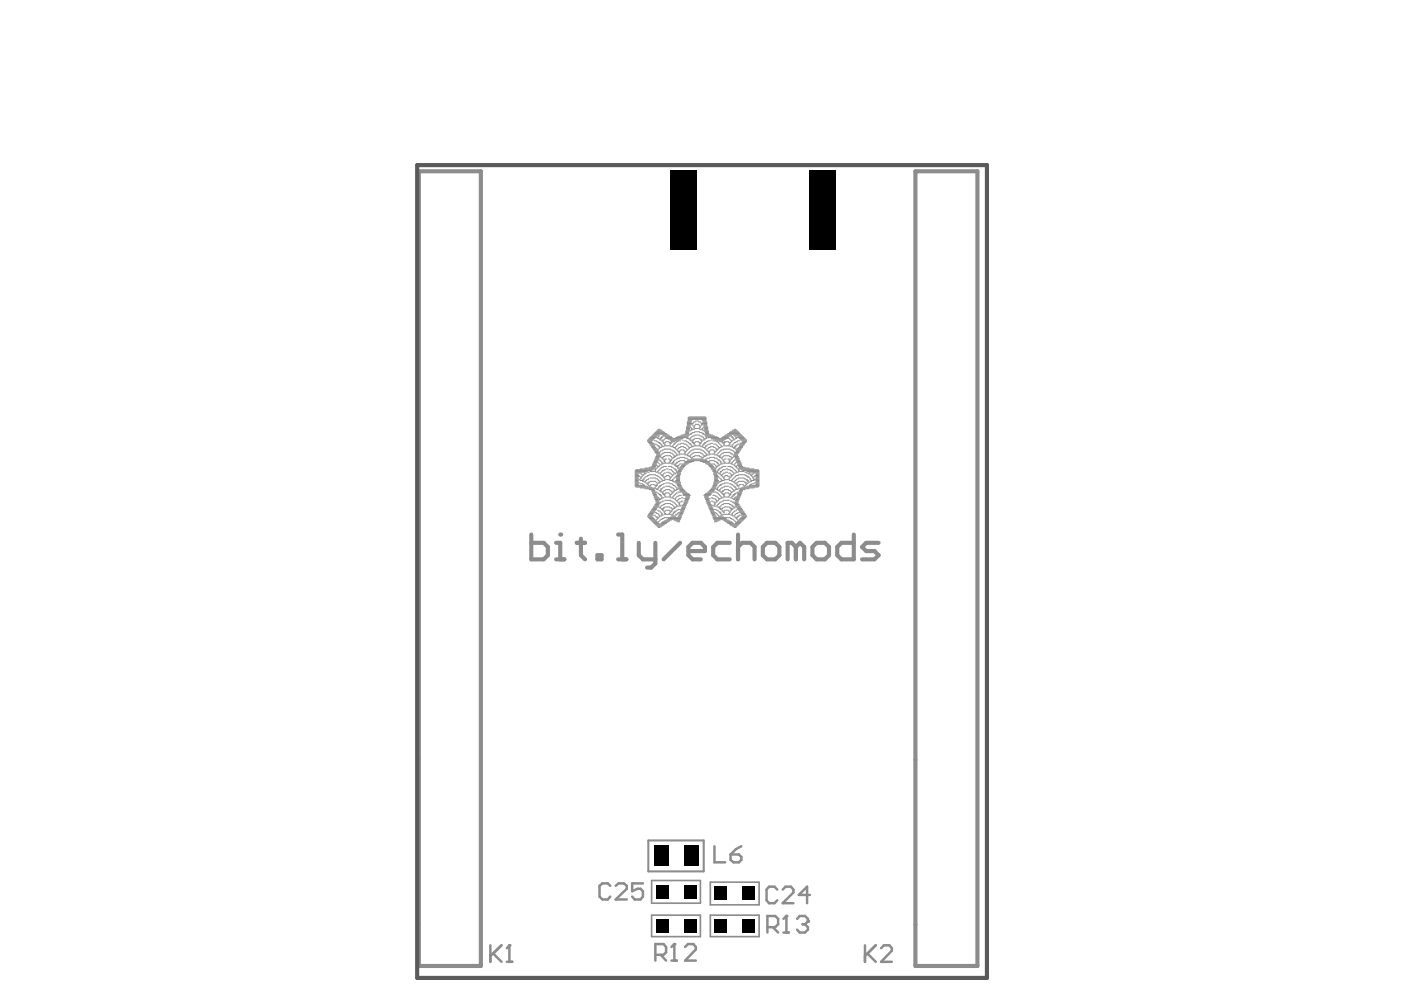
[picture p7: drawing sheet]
<svg xmlns="http://www.w3.org/2000/svg" width="297mm" height="210mm" viewBox="0 0 297 210" stroke-linecap="round" stroke-linejoin="round" font-family="sans-serif">
<g fill="none" stroke="#8c8c8c" stroke-width=".21">
<path d="M134.6 99.9h2.7M134.6 99.8h3.6M134.8 99.6h3.7M135.7 99.4h3M136.8 99.2h2.2M137.3 93.3h1.2M137.3 93.5h1M137.3 93.6h.9M137.5 93.8h.8M137.5 93.1h1.2M137.6 99.1h1.3M137.6 94h1.1"/>
<path d="M137.6 92.9h1.3M137.8 99.9h1.2M137.8 94.2h.7M137.8 94.3h.9M137.8 92.8h1.4M138 94.5h.9M138 92.6h1.2M138.2 98.9h.8M138.2 94.7h.7M138.2 94.9h.8M138.2 92.4h1.2M138.3 98.4h.9"/>
<path d="M138.3 98.5h.9M138.3 98.7h1.1M138.3 95h.9M138.3 92.2h1.3M138.5 98h1.1M138.5 98.2h.7M138.5 95.2h.9M138.5 95.4h1.1M138.5 92.1h1.2M138.7 97.7h.9M138.7 97.8h.7M138.7 94.2h.5"/>
<path d="M138.7 95.6h.9M138.7 91.9h2.6M138.7 93.5h.5M138.9 95.9h1M138.9 97.1h.8M138.9 97.3h.8M138.9 97.5h.7M138.9 99.4h.3M138.9 99.6h.1M138.9 99.8h.1M138.9 95.7h.7M138.9 91.7h2.1"/>
<path d="M139 96.1h.9M139 96.8h1.1M139 97h.7M139 91.5h1.8M139.2 96.3h.7M139.2 96.4h.7M139.2 96.6h.9M139.2 99.2h.2M139.2 94.3h.2M139.2 91.4h1.2M139.2 93.6h.4M139.4 99.9h.2"/>
<path d="M139.4 98.9h.3M139.4 99.1h.2M139.4 94.5h.3M139.4 91.2h.9M139.4 92.8h.2M139.4 92.9h.3M139.6 98.2h.1M139.6 99.8h.1M139.6 93.8h.3M139.6 94.7h.3M139.6 95.2h.1M139.6 91h.3"/>
<path d="M139.6 92.4h.1M139.6 92.6h.1M139.7 97.5h.2M139.7 98.4h.2M139.7 98.7h.2M139.7 99.6h.2M139.7 94h.4M139.7 94.9h.6M139.7 95h.2M139.7 92.2h.2M139.7 93.1h.4M139.9 97.7h.2"/>
<path d="M139.9 98.5h.4M139.9 99.4h.2M139.9 95.7h.2M139.9 92.1h1.6M139.9 92.9h.4M139.9 93.3h.4M140.1 96.4h.2M140.1 97h.2M140.1 97.8h.2M140.1 99.2h.2M140.1 94.2h.2M140.1 94.3h.3"/>
<path d="M140.1 95.6h.3M140.1 92.8h.3M140.3 99.9h.1M140.3 96.3h.1M140.3 97.1h.3M140.3 98h.1M140.3 98.2h2.1M140.3 98.4h.3M140.3 99.1h.3M140.3 94.5h.1M140.3 94.7h.5M140.3 92.6h.3"/>
<path d="M140.3 93.5h.3M140.4 96.1h.4M140.4 97h.2M140.4 97.3h.2M140.4 99.8h.4M140.4 95.4h.4M140.4 92.2h1.4M140.4 93.3h.4M140.4 93.6h.2M140.6 96.8h.4M140.6 97.5h.5M140.6 98.9h.7"/>
<path d="M140.6 93.8h.2M140.6 94h.4M140.6 92.4h1.4M140.8 95.9h1.4M140.8 97.7h.2M140.8 97.8h.2M140.8 99.6h.3M140.8 94.2h.2M140.8 94.5h1.4M140.8 95.2h1.4M140.8 93.1h.2M141 96.6h1.2"/>
<path d="M141 97.3h.3M141 98h.1M141 93.8h.1M141 94.3h.1M141 92.6h1.4M141 92.9h3.8M141.1 92.8h1.4M141.1 93.6h.7M141.3 99.4h.4M141.7 97.3h.3M141.7 98.9h.7M141.7 93.1h2.8"/>
<path d="M141.8 98h.2M141.8 99.6h.6M141.8 93.8h.4M142 97.5h.4M142 97.7h.4M142 97.8h.2M142 94h.4M142 94.2h.2M142 93.3h1.9M142.2 96.1h.3M142.2 96.8h.2M142.2 94.7h.5"/>
<path d="M142.2 95.4h.3M142.2 93.5h1.4M142.4 97h.1M142.4 97.3h.1M142.4 98.4h.5M142.4 99.1h.3M142.4 99.8h.1M142.4 93.8h.1M142.4 93.6h.7M142.5 99.9h.2M142.5 96.3h.2M142.5 97.1h.2"/>
<path d="M142.5 98h.4M142.5 98.2h.2M142.5 94.5h.2M142.5 95.6h.4M142.7 96.4h.2M142.7 97h.4M142.7 97.8h.2M142.7 99.2h.2M142.7 94.3h.2M142.7 94.9h.5M142.9 96.6h.2M142.9 96.8h.3"/>
<path d="M142.9 97.7h.2M142.9 98.5h.3M142.9 99.4h.3M142.9 94h.3M142.9 94.2h.2M142.9 95.7h.2M143.1 95.9h.1M143.1 97.5h.3M143.1 98.4h.3M143.1 98.7h.3M143.1 99.6h.3M143.1 95h.1"/>
<path d="M143.2 96.1h.2M143.2 96.6h.4M143.2 98.2h.4M143.2 98.9h.6M143.2 99.8h.2M143.2 93.8h.2M143.2 94.7h.2M143.2 95.2h.2M143.2 92.8h2.3M143.4 99.9h.2M143.4 96.3h.2M143.4 96.4h.7"/>
<path d="M143.4 97.3h.2M143.4 98h.4M143.4 94.5h.2M143.4 95.4h.2M143.4 93.6h.4M143.6 97.1h.5M143.6 98.7h.3M143.6 99.1h.2M143.6 99.2h.3M143.6 94.3h.2M143.6 95.2h.2M143.6 95.6h.2"/>
<path d="M143.6 92.6h2.3M143.8 99.9h.7M143.8 97.8h.3M143.8 99.4h1M143.8 99.8h.7M143.8 94.2h.5M143.8 95h.1M143.8 95.7h.3M143.8 93.5h.5M143.9 95.9h.2M143.9 96.1h.2M143.9 98.5h.2"/>
<path d="M143.9 99.6h.7M143.9 94.9h.4M144.1 96.3h1.1M144.1 97h1.1M144.1 97.7h1.1M144.1 98.4h1.8M144.1 99.1h.9M144.1 99.2h.7M144.1 95.6h.2M144.1 92.4h1.9M144.3 98.9h.9M144.3 94h.7"/>
<path d="M144.3 94.7h.7M144.3 95.4h.7M144.5 98.7h.8M144.5 92.2h1.4M144.6 98.5h.9M144.6 93.3h.2M145 98.2h1M145 94.2h.5M145 94.9h.3M145 95.6h.2M145 92.1h1M145 93.5h.5"/>
<path d="M145.2 95.9h.1M145.2 96.1h.1M145.2 96.4h.7M145.2 97.1h.5M145.2 97.8h1.9M145.2 98h1.4M145.2 95.7h.3M145.3 95h.2M145.3 91.4h1.1M145.3 91.5h.7M145.3 91.7h.7M145.3 91.9h.7"/>
<path d="M145.5 94.3h.2M145.5 95.2h.2M145.5 95.6h.2M145.5 91h.7M145.5 91.2h.7M145.5 92.9h.5M145.5 90.5h.9M145.5 90.7h.7M145.5 90.8h.7M145.5 93.6h.4M145.7 96.3h.2M145.7 96.6h.3"/>
<path d="M145.7 97.3h.2M145.7 97.7h4.2M145.7 94.5h.2M145.7 95.4h.2M145.7 92.8h.2M145.7 89.4h.9M145.7 89.6h.9M145.7 89.8h1.2M145.7 90h.7M145.7 90.1h.7M145.7 90.3h.7M145.9 96.1h.1"/>
<path d="M145.9 97.5h3.8M145.9 93.8h.1M145.9 94.7h.1M145.9 95.2h.1M145.9 88.9h3.8M145.9 89.1h.8M145.9 89.3h.7M145.9 88.6h3.8M145.9 88.7h3.8M146 95.9h.2M146 96.8h.4M146 94h.4"/>
<path d="M146 94.9h.6M146 95h.2M146 92.2h.2M146 93.1h.4M146 88.4h3.6M146.2 96.6h.2M146.2 94.2h.4M146.2 95.7h.2M146.2 92.1h.4M146.2 92.9h.2M146.2 93.3h.4M146.4 96.4h.2"/>
<path d="M146.4 97h.2M146.4 94.3h.2M146.4 95.6h.3M146.4 91.2h.3M146.4 91.9h.3M146.4 92.8h.2M146.4 93.5h.5M146.4 90.7h.2M146.6 96.3h.1M146.6 97.1h.1M146.6 97.3h2.4M146.6 94.5h.1"/>
<path d="M146.6 94.7h.5M146.6 91h.7M146.6 92.6h.3M146.6 90h.1M146.6 90.8h.1M146.7 96.1h.4M146.7 97h.2M146.7 93.8h.4M146.7 95.4h.4M146.7 91.7h.6M146.7 93.3h.4M146.7 90.1h.2"/>
<path d="M146.7 93.6h.2M146.9 96.8h.4M146.9 94h.4M146.9 92.4h.4M146.9 93.1h.4M146.9 89.6h.2M146.9 90.3h.4M147.1 95.9h1.4M147.1 94.2h.2M147.1 94.5h1.4M147.1 95.2h1.4M147.1 89.4h.3"/>
<path d="M147.1 90.5h.2M147.1 90.7h.2M147.3 96.6h1M147.3 93.8h.1M147.3 94.3h.1M147.3 91.5h1M147.3 92.2h1M147.3 92.9h1M147.3 90.1h.1M147.3 90.8h1M147.4 89.3h.7M147.4 90h.7"/>
<path d="M147.4 93.6h.7M148.1 93.8h.2M148.1 94.3h.2M148.1 89.4h.4M148.1 90.1h.2M148.3 96.8h.4M148.3 94h.4M148.3 94.2h.2M148.3 91h.7M148.3 91.7h.5M148.3 92.4h.4M148.3 93.1h.4"/>
<path d="M148.3 90.3h.4M148.3 90.5h.2M148.3 90.7h.2M148.5 96.1h.3M148.5 97.8h1.9M148.5 93.8h.2M148.5 94.7h.5M148.5 95.4h.3M148.5 93.3h.3M148.5 89.6h.2M148.7 97h.1M148.7 92.6h.3"/>
<path d="M148.7 93.5h.3M148.7 89.8h1.2M148.7 90h.3M148.7 90.1h.1M148.7 93.6h.1M148.8 96.3h.2M148.8 97.1h.2M148.8 94.5h.2M148.8 95.6h.4M148.8 91.2h.4M148.8 91.9h.4M148.8 89.1h.9"/>
<path d="M148.8 90.8h.2M149 96.4h.2M149 97h.2M149 98h1.4M149 94.2h.4M149 94.3h.2M149 94.9h.6M149 92.1h.4M149 92.8h.2M149 93.3h.4M149 89.3h.7M149 89.4h.9"/>
<path d="M149 89.6h.9M149 90.7h.2M149.2 96.6h.2M149.2 96.8h.4M149.2 94h.4M149.2 95.7h.2M149.2 91.4h1.1M149.2 92.9h.2M149.2 93.1h.4M149.2 90h.7M149.2 90.1h.7M149.2 90.3h.7"/>
<path d="M149.2 90.5h.9M149.4 95.9h.2M149.4 93.8h.3M149.4 95h.2M149.4 91h.7M149.4 91.2h.7M149.4 91.5h.9M149.4 92.2h.2M149.4 90.7h.7M149.4 90.8h.7M149.6 96.1h.1M149.6 96.6h.3"/>
<path d="M149.6 97.3h.3M149.6 98.2h1M149.6 94.5h.3M149.6 94.7h.1M149.6 95.2h.1M149.6 91.7h.7M149.6 91.9h.7M149.6 92.1h1M149.6 92.4h1.9M149.6 92.6h2.4M149.6 92.9h.3M149.7 96.3h.2"/>
<path d="M149.7 96.4h.7M149.7 98.4h1.8M149.7 95.4h.2M149.7 92.2h1.4M149.7 92.8h.2M149.7 93.6h.4M149.9 97.1h.5M149.9 94.3h.2M149.9 95.2h.2M149.9 95.6h.2M150.1 98.5h.9M150.1 94.2h.5"/>
<path d="M150.1 95h.2M150.1 95.7h.3M150.1 92.8h2.3M150.1 93.5h.5M150.3 95.9h.1M150.3 96.1h.1M150.3 98.7h.8M150.3 94.9h.3M150.4 96.3h1.1M150.4 97h1.1M150.4 97.7h1.1M150.4 98.9h.9"/>
<path d="M150.4 95.6h.2M150.6 99.1h.9M150.6 94h.5M150.6 94.7h.7M150.6 95.4h.7M150.8 99.2h.7M150.8 99.4h1M150.8 92.9h3.8M150.8 93.3h.2M151 99.6h.7M151.1 99.9h.7M151.1 99.8h.7"/>
<path d="M151.1 93.1h2.8M151.1 93.5h.7M151.3 96.1h.2M151.3 94.2h.5M151.3 94.9h.4M151.3 95.6h.2M151.5 95.9h.2M151.5 96.4h.5M151.5 97.1h.5M151.5 97.8h.3M151.5 98.5h.2M151.5 95.7h.3"/>
<path d="M151.7 98.7h.1M151.7 99.2h.1M151.7 95h.1M151.7 93.3h1.9M151.8 98h.4M151.8 98.9h.4M151.8 99.1h.2M151.8 94.3h.2M151.8 95.2h.6M151.8 95.4h.4M151.8 95.6h.2M151.8 93.6h.4"/>
<path d="M152 99.9h.2M152 96.3h.2M152 96.6h.4M152 97.3h.2M152 98.2h.4M152 94.5h.2M152 93.5h1.4M152.2 96.1h.2M152.2 97.5h.3M152.2 98.4h.2M152.2 98.7h.3M152.2 99.6h.3"/>
<path d="M152.2 99.8h.2M152.2 93.8h.2M152.2 94.7h.2M152.4 95.9h.1M152.4 96.8h.3M152.4 97.7h.3M152.4 98.5h.3M152.4 99.4h.3M152.4 94h.1M152.4 94.9h.5M152.4 95h.1M152.5 96.6h.2"/>
<path d="M152.5 97h.4M152.5 99.2h.4M152.5 94.2h.2M152.5 95.7h.2M152.5 93.6h.7M152.7 99.9h.4M152.7 96.4h.2M152.7 97.8h.2M152.7 98h.2M152.7 98.4h.5M152.7 94.3h.2M152.7 95.6h.2"/>
<path d="M152.9 96.3h.2M152.9 97.1h.2M152.9 98.2h.2M152.9 99.1h.3M152.9 94.5h.2M152.9 94.7h.3M152.9 95.4h.5M153.1 96.1h.3M153.1 97h.1M153.1 97.3h.1M153.1 99.8h.1M153.1 93.8h.1"/>
<path d="M153.1 92.8h1.4M153.2 96.8h.2M153.2 97.5h.4M153.2 97.7h.2M153.2 98.2h2M153.2 98.9h.7M153.2 99.6h.6M153.2 94h.4M153.2 92.6h1.4M153.4 95.9h1.4M153.4 96.6h1.2M153.4 97.8h.2"/>
<path d="M153.4 93.8h.4M153.4 94.2h.2M153.4 94.3h.2M153.4 94.5h1.4M153.4 95.2h1.4M153.6 97.3h.3M153.6 98h.2M153.6 92.4h1.4M153.6 93.6h.9M153.8 92.2h1.4M153.9 99.4h.4M154.1 92.1h1.6"/>
<path d="M154.3 97.3h.3M154.3 98.9h.7M154.3 99.6h.5M154.3 91.9h2.6M154.5 97.5h.5M154.5 98h.1M154.5 93.8h.1M154.5 94.3h.1M154.6 96.8h.4M154.6 97.7h.2M154.6 97.8h.2M154.6 94h.2"/>
<path d="M154.6 94.2h.2M154.6 91.7h2.1M154.6 93.1h.2M154.8 96.1h.4M154.8 99.8h.4M154.8 93.8h.2M154.8 94.7h.5M154.8 95.4h.4M154.8 91.5h1.8M154.8 93.3h.2M155 96.3h.3M155 97h.2"/>
<path d="M155 97.1h.3M155 97.3h.2M155 98.4h.3M155 99.1h.3M155 92.6h.3M155 93.5h.3M155 93.6h.2M155.2 99.9h.1M155.2 98h.1M155.2 94.3h.1M155.2 94.5h.1M155.2 95.6h.3"/>
<path d="M155.2 91.4h1.2M155.2 92.8h.3M155.3 96.4h.2M155.3 97h.2M155.3 97.8h.2M155.3 98.5h.4M155.3 99.2h.2M155.3 94.2h.2M155.3 94.9h.6M155.3 91.2h.9M155.3 92.9h.2M155.3 93.3h.4"/>
<path d="M155.5 96.6h.9M155.5 96.8h1.1M155.5 97.7h.2M155.5 99.4h.2M155.5 94h.2M155.5 95h.4M155.5 95.7h.2M155.5 92.2h.4M155.5 93.1h.4M155.7 95.9h1M155.7 96.1h.9M155.7 96.3h.7"/>
<path d="M155.7 96.4h.7M155.7 97.5h.2M155.7 98.4h.2M155.7 98.7h.2M155.7 99.6h.2M155.7 93.8h.3M155.7 94.7h.3M155.7 91h.3M155.7 92.4h.3M155.9 97h.7M155.9 97.1h.8M155.9 97.3h.8"/>
<path d="M155.9 98.2h.1M155.9 98.9h.3M155.9 99.8h.1M155.9 94.5h.3M155.9 95.2h.1M155.9 92.1h1.2M155.9 92.6h.1M155.9 92.9h.3M156 99.9h.2M156 97.5h.7M156 97.7h.9M156 98h1.1"/>
<path d="M156 99.1h.2M156 94.3h.4M156 95.4h1.1M156 95.6h.9M156 95.7h.7M156 92.2h1.3M156 92.8h.2M156 93.6h.4M156.2 97.8h.7M156.2 98.7h.2M156.2 99.2h.2M156.2 95h1.1"/>
<path d="M156.2 95.2h.9M156.2 92.4h1.2M156.4 98.2h.7M156.4 98.4h.9M156.4 98.5h.9M156.4 99.4h.3M156.4 94.2h.5M156.4 92.6h1.2M156.4 92.8h1.4M156.4 93.5h.5M156.6 99.9h1.2M156.6 98.7h.7"/>
<path d="M156.6 98.9h.8M156.6 99.2h2.2M156.6 99.6h.1M156.6 99.8h.1M156.6 94.9h.8M156.7 99.1h1.3M156.7 94.5h.9M156.7 94.7h.7M156.7 92.9h1.3M156.9 99.4h3M156.9 94h1.1M156.9 94.3h.9"/>
<path d="M156.9 93.1h1.2M157.1 99.6h3.7M157.1 94.2h.7M157.1 93.3h1.2M157.3 93.8h.8M157.3 93.5h1M157.4 99.8h3.5M157.4 93.6h.9M158.3 99.9h2.6M134.6 102.9h1.6M134.6 103.1h2.7M134.6 100.8h.9"/>
<path d="M134.6 101h.7M134.6 101.2h.7M134.6 101.3h.7M134.6 101.5h.7M134.6 101.7h.7M134.6 101.9h.7M134.6 102.1h.7M134.6 102.2h.7M134.6 102.4h1.1M134.6 102.6h.7M134.6 102.8h.7M134.6 100.1h1.6"/>
<path d="M134.6 100.3h.7M134.6 100.5h.7M134.6 100.6h.7M134.8 103.3h3.4M135.5 101h.2M135.5 101.7h.2M135.5 100.3h.4M135.7 101.2h.4M135.7 101.5h.2M135.7 101.9h.7M135.7 102.6h.5M135.7 103.5h2.8"/>
<path d="M135.9 101.3h.2M135.9 100.5h.2M136.1 101h.1M136.1 100.6h.1M136.2 100.8h.2M136.2 101.7h.4M136.2 102.1h.4M136.2 102.8h.4M136.4 102.9h.4M136.4 101.5h.2M136.4 100.1h.4M136.4 100.6h.2"/>
<path d="M136.6 101.3h.2M136.6 102.2h.3M136.6 100.3h.5M136.6 100.5h.3M136.8 101.2h.1M136.8 102.1h.1M136.8 103.6h2.4M136.9 101h.4M136.9 101.9h.2M136.9 102.4h.2M137.1 101.7h.4M137.1 102.6h.4"/>
<path d="M137.3 100.8h.3M137.3 102.4h.3M137.3 102.8h.2M137.3 100.1h.3M137.3 109.4h.9M137.3 109.6h1M137.5 102.9h.1M137.5 101.5h.1M137.5 102.2h.3M137.5 109.1h.8M137.5 109.2h1.4M137.5 109.8h1"/>
<path d="M137.6 103.1h.2M137.6 109.9h1.1M137.6 108.9h.9M137.6 103.8h1.1M137.6 100.6h1.4M137.8 102.9h.2M137.8 101.3h1.2M137.8 102.1h1.2M137.8 110.1h1.1M137.8 108.5h1.1M137.8 108.7h.9M138 102.8h.3"/>
<path d="M138 110.3h1.2M138 108.4h.9M138.2 110.5h1M138.2 108h1M138.2 108.2h.8M138.2 104h.7M138.2 104.2h.7M138.3 110.6h1.1M138.3 107.8h.9M138.3 104.3h.9M138.3 104.5h.7M138.3 104.7h.7"/>
<path d="M138.5 102.8h.4M138.5 110.8h1.1M138.5 104.9h.7M138.5 105h.7M138.5 107.5h1.2M138.5 107.7h.9M138.7 111h1M138.7 103.5h.2M138.7 105.2h.7M138.7 105.4h.9M138.7 105.6h.7M138.7 107.3h.9"/>
<path d="M138.9 102.9h.5M138.9 111.2h2.1M138.9 108.7h.3M138.9 109.4h.1M138.9 103.3h.1M138.9 105.7h.7M138.9 105.9h.7M138.9 107h.8M138.9 107.1h.8M139 103.1h.2M139 100.8h.4M139 101.5h.4"/>
<path d="M139 102.2h.2M139 100.1h.6M139 111.3h1.8M139 109.6h.4M139 106.1h.7M139 106.3h.7M139 106.4h.7M139 106.8h.9M139.2 102.4h.2M139.2 102.8h.2M139.2 110.1h.2M139.2 111.5h1.2"/>
<path d="M139.2 108.9h.4M139.2 109.8h.5M139.2 103.8h.4M139.2 104.5h.4M139.2 106.6h.9M139.4 101h.3M139.4 101.7h.2M139.4 102.6h.2M139.4 109.9h.2M139.4 111.7h.9M139.4 108.2h.2M139.4 103.6h.2"/>
<path d="M139.6 101.9h.1M139.6 102.4h.3M139.6 100.3h.5M139.6 110.6h.1M139.6 111.9h.3M139.6 108.4h.3M139.6 109.1h.1M139.6 103.3h.3M139.6 103.5h.1M139.6 104.7h.1M139.6 105.6h.1M139.7 103.1h.4"/>
<path d="M139.7 101.2h.2M139.7 102.1h.2M139.7 102.2h.4M139.7 110.5h.2M139.7 109.2h.2M139.7 109.4h.6M139.7 109.6h.2M139.7 104h.4M139.7 104.9h.4M139.7 105.7h.2M139.7 105.9h.4M139.7 107.7h.4"/>
<path d="M139.9 102.9h.4M139.9 101.3h.2M139.9 100.5h.2M139.9 110.3h.2M139.9 108.5h.2M139.9 104.2h.4M139.9 105h.4M139.9 107.5h.2M140.1 101.5h.2M140.1 102.1h.3M140.1 100.1h.2M140.1 110.1h.3"/>
<path d="M140.1 111h1.2M140.1 107.8h.2M140.1 108.7h.2M140.1 103.6h.3M140.1 103.8h.2M140.1 104.3h.5M140.1 105.2h.2M140.1 105.7h.3M140.1 106.4h.3M140.1 107.3h.2M140.1 100.6h.2M140.3 100.8h.3"/>
<path d="M140.3 101.7h.1M140.3 102.8h.3M140.3 110.8h1.2M140.3 108h.3M140.3 108.9h.1M140.3 109.1h.1M140.3 109.2h.3M140.3 105.4h.1M140.3 105.6h.5M140.3 107.1h.3M140.4 101h.2M140.4 101.9h.6"/>
<path d="M140.4 109.9h.4M140.4 110.6h1.4M140.4 107.8h.4M140.4 108.2h.2M140.4 103.5h.2M140.4 104.5h.2M140.4 104.7h.4M140.4 106.3h.4M140.4 100.6h.2M140.6 101.2h.4M140.6 102.6h.4M140.6 100.5h.2"/>
<path d="M140.6 108.4h.2M140.6 103.3h.4M140.6 104.2h.2M140.6 104.9h.4M140.6 107h.4M140.6 107.7h.4M140.8 101.3h.2M140.8 101.5h.2M140.8 100.3h.3M140.8 110.5h1.2M140.8 108.5h.2M140.8 108.7h.2"/>
<path d="M140.8 109.1h1.6M140.8 109.8h3.7M140.8 104h.3M140.8 105h.2M141 101h.3M141 101.7h.1M141 108.4h.1M141 108.9h.1M141 104.7h.1M141 105.2h.1M141 105.4h1.2M141 106.1h1.2"/>
<path d="M141 106.8h1.2M141 107.5h1M141.1 103.1h.9M141.1 102.4h.9M141.1 110.3h1.3M141.1 108.2h.9M141.1 103.8h.9M141.1 104.5h.7M141.3 100.8h.5M141.3 101.7h.7M141.3 100.1h.5M141.5 110.1h2.8"/>
<path d="M141.7 109.9h2.6M141.8 101h.2M141.8 100.3h.4M141.8 108.9h.2M141.8 104.7h.2M142 101.2h.4M142 101.3h.2M142 101.5h.2M142 101.9h.7M142 102.6h.5M142 108.4h.5M142 108.5h.4"/>
<path d="M142 108.7h.2M142 103.3h.4M142 104h.2M142 104.9h.4M142 105h.2M142 105.2h.2M142 107.7h.4M142.2 100.5h.2M142.2 109.6h1M142.2 104.2h.3M142.2 105.6h.5M142.2 106.3h.3"/>
<path d="M142.2 107h.3M142.4 101h.1M142.4 107.8h.1M142.4 108.2h.1M142.4 109.2h.3M142.4 103.5h.3M142.4 104.3h.5M142.4 104.7h.1M142.4 100.6h.1M142.5 100.8h.2M142.5 101.7h.2M142.5 102.1h.4"/>
<path d="M142.5 102.8h.2M142.5 108h.2M142.5 109.1h.2M142.5 104.5h.2M142.5 105.4h.2M142.5 106.4h.4M142.5 107.1h.2M142.7 102.9h.4M142.7 101.5h.2M142.7 100.1h.2M142.7 107.8h.4M142.7 108.7h.4"/>
<path d="M142.7 108.9h.2M142.7 109.4h.5M142.7 103.6h.2M142.7 105.2h.2M142.7 105.7h.2M142.7 107.3h.2M142.7 100.6h.2M142.9 101.3h.2M142.9 102.2h.3M142.9 100.3h.5M142.9 100.5h.3M142.9 110.3h1.2"/>
<path d="M142.9 108.5h.3M142.9 103.8h.2M142.9 104h.5M142.9 104.2h.2M142.9 105h.2M142.9 106.6h.2M142.9 107.5h.2M142.9 107.7h.3M143.1 103.1h.1M143.1 101.2h.1M143.1 102.1h.1M143.1 108.4h.3"/>
<path d="M143.1 104.9h.1M143.1 105.7h.1M143.1 105.9h.1M143.1 106.8h.1M143.2 101h.9M143.2 101.9h.9M143.2 102.4h.2M143.2 110.5h.9M143.2 109.1h.4M143.2 109.2h.2M143.2 103.3h.2M143.2 104.7h.2"/>
<path d="M143.2 105.6h.2M143.2 106.1h.2M143.2 107h.2M143.2 107.5h.4M143.4 100.8h.7M143.4 101.2h.7M143.4 101.3h.7M143.4 101.5h.7M143.4 101.7h.7M143.4 102.1h.7M143.4 102.2h.9M143.4 102.6h.9"/>
<path d="M143.4 100.1h.9M143.4 108.2h.4M143.4 103.5h.2M143.4 103.6h.2M143.4 103.8h.4M143.4 104.5h.4M143.4 105.4h.2M143.4 106.3h.2M143.4 107.1h.2M143.4 107.3h.9M143.6 102.9h.9M143.6 102.4h.7"/>
<path d="M143.6 102.8h.7M143.6 100.3h.7M143.6 100.5h.7M143.6 110.6h.5M143.6 108.9h.2M143.6 105.2h.3M143.6 106.1h.2M143.6 106.4h.2M143.6 100.6h.7M143.8 103.1h.7M143.8 108h.3M143.8 108.7h1"/>
<path d="M143.8 109.4h.7M143.8 109.6h.7M143.8 103.3h.8M143.8 103.6h1M143.8 104.3h1.7M143.8 105.9h.1M143.8 106.6h.3M143.9 109.1h.7M143.9 109.2h.7M143.9 103.5h.7M143.9 105h.6M143.9 105.7h.4"/>
<path d="M143.9 106.8h.2M143.9 107h.2M144.1 108.5h.9M144.1 108.9h.7M144.1 103.8h.9M144.1 104h1.1M144.1 106.4h.4M144.1 107.1h.2M144.3 108h.9M144.3 108.2h.7M144.3 108.4h.7M144.3 104.2h1"/>
<path d="M144.5 107.8h.7M144.5 105.6h.3M144.5 106.3h.3M144.5 107.1h1M144.5 107.7h.8M144.6 104.5h1.1M144.6 107.3h.7M144.6 107.5h.7M144.8 104.7h1.2M144.8 104.9h1.4M144.8 105h1.6M144.8 107h.7"/>
<path d="M145 105.7h1M145 106.4h.9M145 106.6h.7M145 106.8h.7M145.2 106.1h.7M145.2 106.3h.7M145.3 105.2h.9M145.3 105.6h.9M145.3 105.9h.7M145.5 105.4h.7M149.2 105h1.4M149.4 104.9h1.4"/>
<path d="M149.4 105.2h.9M149.4 105.4h.7M149.4 105.6h.9M149.6 104.7h1.2M149.6 105.7h1M149.6 105.9h.7M149.7 106.1h.7M149.7 106.3h.7M149.7 106.4h.9M149.9 104.5h1.1M149.9 106.6h.7M149.9 106.8h.7"/>
<path d="M150.1 104.3h1.7M150.1 107h.7M150.1 107.1h1M150.3 104.2h1M150.3 107.3h.7M150.3 107.5h.7M150.3 107.7h.8M150.4 107.8h.7M150.4 108h1.4M150.4 104h1.1M150.6 108.2h.7M150.6 108.4h.7"/>
<path d="M150.6 108.5h.9M150.6 103.8h.9M150.8 108.7h1M150.8 108.9h.7M150.8 103.6h1M150.8 105.6h.3M150.8 106.3h.3M151 109.1h.7M151 109.2h.7M151 103.3h.8M151 103.5h.7M151.1 102.9h.9"/>
<path d="M151.1 103.1h.7M151.1 109.4h.7M151.1 109.6h.7M151.1 109.8h3.7M151.1 105h.6M151.1 105.7h.6M151.1 106.4h.4M151.3 102.2h.9M151.3 102.4h.7M151.3 102.6h.9M151.3 102.8h.7M151.3 100.1h.9"/>
<path d="M151.3 100.3h.7M151.3 100.5h.7M151.3 109.9h2.6M151.3 110.1h2.8M151.3 107.1h.2M151.3 107.3h.7M151.3 100.6h.7M151.5 100.8h.7M151.5 101h.9M151.5 101.2h.7M151.5 101.3h.7M151.5 101.5h.7"/>
<path d="M151.5 101.7h.7M151.5 101.9h.9M151.5 102.1h.7M151.5 110.3h1.2M151.5 110.5h.9M151.5 110.6h.5M151.5 106.6h.3M151.5 106.8h.2M151.5 107h.2M151.7 105.2h.3M151.7 105.9h.1M151.8 108.2h.4"/>
<path d="M151.8 108.9h.2M151.8 103.8h.4M151.8 104.5h.4M151.8 106.1h.2M151.8 106.3h.4M151.8 106.4h.2M152 109.1h.2M152 103.5h.2M152 103.6h.2M152 105.4h.2M152 107.1h.2M152 107.5h.4"/>
<path d="M152.2 102.4h.2M152.2 100.3h.5M152.2 108.4h.2M152.2 109.2h.2M152.2 103.3h.2M152.2 104h.5M152.2 104.7h.2M152.2 105.6h.2M152.2 106.1h.2M152.2 107h.2M152.4 103.1h.1M152.4 101.2h.1"/>
<path d="M152.4 102.1h.1M152.4 102.2h.3M152.4 100.5h.3M152.4 108.5h.3M152.4 109.4h.5M152.4 109.6h1M152.4 104.9h.1M152.4 105.7h.5M152.4 105.9h.1M152.4 106.8h.1M152.4 107.7h.3M152.5 102.9h.4"/>
<path d="M152.5 101.3h.2M152.5 107.8h.4M152.5 108.7h.4M152.5 103.8h.2M152.5 104.2h.2M152.5 105h.2M152.5 106.6h.2M152.5 107.5h.2M152.7 101.5h.2M152.7 102.1h.4M152.7 102.8h.4M152.7 100.1h.2"/>
<path d="M152.7 108h.4M152.7 108.9h.2M152.7 103.6h.2M152.7 104.3h.5M152.7 105.2h.2M152.7 106.4h.4M152.7 107.3h.2M152.7 100.6h.2M152.9 100.8h.2M152.9 101.7h.2M152.9 101.9h.7M152.9 109.1h.2"/>
<path d="M152.9 109.2h.3M152.9 103.5h.3M152.9 104.5h.2M152.9 105.4h.2M152.9 105.6h.5M152.9 107.1h.2M153.1 101h.1M153.1 102.6h.5M153.1 107.8h.1M153.1 108.2h.1M153.1 108.4h.1M153.1 104.2h.3"/>
<path d="M153.1 104.7h.1M153.1 106.3h.3M153.1 107h.3M153.1 100.6h.1M153.2 101.2h.4M153.2 100.5h.2M153.2 110.3h1.3M153.2 108.5h.4M153.2 109.1h1.6M153.2 103.3h.4M153.2 104h.4M153.2 104.9h.4"/>
<path d="M153.2 107.7h.4M153.4 101.3h.2M153.4 101.5h.2M153.4 100.3h.4M153.4 108.4h.2M153.4 108.7h.2M153.4 104.7h.4M153.4 105h.2M153.4 105.2h.2M153.4 105.4h1.2M153.4 106.1h1.2M153.4 106.8h1.2"/>
<path d="M153.6 103.1h.9M153.6 101h.2M153.6 101.7h.7M153.6 102.4h.9M153.6 110.5h1.2M153.6 108.2h.9M153.6 103.8h.9M153.6 107.5h1M153.8 100.8h.5M153.8 100.1h.5M153.8 110.6h1.4M153.8 104.5h.7"/>
<path d="M154.1 110.8h1.2M154.3 101h.3M154.3 111h1.2M154.5 101.5h.1M154.5 101.7h.1M154.5 100.3h.3M154.5 108.4h.1M154.5 108.9h.1M154.5 104h.3M154.5 104.7h.1M154.5 105.2h.1M154.6 101.2h.4"/>
<path d="M154.6 101.3h.2M154.6 101.9h.6M154.6 102.6h.4M154.6 111.2h2.1M154.6 108.5h.2M154.6 108.7h.2M154.6 103.3h.4M154.6 104.9h.4M154.6 105h.2M154.6 107h.4M154.6 107.7h.4M154.8 100.5h.2"/>
<path d="M154.8 109.9h.4M154.8 111.3h1.8M154.8 107.8h.4M154.8 108.4h.2M154.8 104.2h.2M154.8 104.7h.2M154.8 105.6h.4M154.8 106.3h.4M155 100.8h.3M155 101h.2M155 102.8h.3M155 108h.3"/>
<path d="M155 108.2h.2M155 109.2h.3M155 103.5h.2M155 104.3h.3M155 104.5h.2M155 107.1h.3M155 100.6h.2M155.2 101.7h.1M155.2 102.1h.3M155.2 110.1h.3M155.2 111.5h1.2M155.2 108.9h.1"/>
<path d="M155.2 109.1h.1M155.2 103.6h.1M155.2 105.2h.3M155.2 105.4h.1M155.2 105.7h.3M155.2 106.4h.3M155.2 107.3h.3M155.3 102.9h.2M155.3 101.5h.2M155.3 100.1h.2M155.3 111.7h.9M155.3 107.8h.2"/>
<path d="M155.3 108.7h.2M155.3 109.4h.4M155.3 103.8h.2M155.3 104.2h.4M155.3 105h.4M155.3 106.6h1.1M155.3 107.5h.4M155.3 100.6h.2M155.5 103.1h.4M155.5 101.3h.2M155.5 102.2h.2M155.5 100.3h.5"/>
<path d="M155.5 100.5h.2M155.5 110.3h.2M155.5 108.5h.2M155.5 104h.4M155.5 104.9h.4M155.5 105.9h.4M155.5 107.7h.4M155.7 101.2h.2M155.7 102.1h.2M155.7 102.4h.3M155.7 110.5h.2M155.7 111.9h.3"/>
<path d="M155.7 108.4h.3M155.7 109.2h.2M155.7 109.6h.2M155.7 103.3h.3M155.7 104.7h.3M155.7 105.6h.3M155.7 105.7h.2M155.7 106.8h.9M155.9 101h.1M155.9 101.9h.1M155.9 102.6h.3M155.9 110.6h.1"/>
<path d="M155.9 111h1M155.9 109.1h.1M155.9 109.8h.5M155.9 103.5h.1M155.9 103.8h.5M155.9 105.4h1M155.9 106.1h.7M155.9 106.3h.7M155.9 106.4h.7M155.9 107h.8M155.9 107.1h.8M155.9 107.5h1.2"/>
<path d="M156 100.8h.6M156 101.7h.2M156 100.1h.6M156 109.9h.2M156 110.8h1.1M156 108.2h.2M156 108.9h.4M156 103.6h.2M156 104.5h.4M156 105.7h.7M156 105.9h.7M156 107.3h.9"/>
<path d="M156.2 102.9h.2M156.2 101.5h.4M156.2 102.4h.2M156.2 102.8h.2M156.2 110.1h.2M156.2 110.6h1.1M156.2 108h1.2M156.2 109.6h.4M156.2 105.2h.7M156.2 105.6h.7M156.2 107.7h.9M156.4 103.1h.2"/>
<path d="M156.4 102.2h.2M156.4 110.3h1.2M156.4 110.5h1M156.4 107.8h.9M156.4 108.7h.3M156.4 109.4h.3M156.4 103.6h2.4M156.4 104.3h.9M156.4 104.7h.9M156.4 104.9h.7M156.4 105h.7M156.6 102.9h.1"/>
<path d="M156.6 101.3h1.2M156.6 102.1h1.2M156.6 108.2h.8M156.6 103.3h.1M156.6 104.5h.7M156.6 100.6h1.4M156.7 102.8h.4M156.7 110.1h1.1M156.7 108.4h.9M156.7 108.5h1.1M156.7 109.2h1.4M156.7 104h.7"/>
<path d="M156.7 104.2h.7M156.9 109.9h1.1M156.9 108.7h.9M156.9 103.8h1.1M157.1 108.9h.9M157.1 109.8h1M157.1 103.5h2.8M157.3 102.8h.3M157.3 109.1h.8M157.3 109.6h1M157.4 109.4h.9M157.4 103.3h3.4"/>
<path d="M157.6 102.9h.2M157.8 103.1h.2M157.8 101.5h.3M157.8 102.2h.3M158 102.9h.1M158 100.8h.3M158 102.4h.3M158 100.1h.3M158.1 101.7h.4M158.1 102.6h.4M158.1 102.8h.2M158.3 103.1h2.6"/>
<path d="M158.3 101h.4M158.3 101.9h.4M158.3 100.3h.7M158.5 101.2h.3M158.5 102.1h.2M158.5 102.4h.2M158.7 102.2h.3M158.7 100.5h.3M158.8 102.9h.4M158.8 101.3h.2M158.8 100.1h.4M159 101.5h.2"/>
<path d="M159 101.7h.2M159 102.1h.4M159 102.8h.4M159 100.6h.2M159.2 100.8h.2M159.2 101.9h.7M159.4 102.9h1.5M159.4 101h.1M159.4 102.6h.5M159.4 100.1h1.5M159.4 100.5h.3M159.4 100.6h.1"/>
<path d="M159.5 101.2h.4M159.5 101.3h.2M159.7 101.5h.2M159.7 101.7h1.2M159.7 100.3h.4M159.9 101h.2M159.9 102.4h1M160.1 100.8h.8M160.2 101h.7M160.2 101.2h.7M160.2 101.3h.7M160.2 101.5h.7"/>
<path d="M160.2 101.9h.7M160.2 102.1h.7M160.2 102.2h.7M160.2 102.6h.7M160.2 102.8h.7M160.2 100.3h.7M160.2 100.5h.7M160.2 100.6h.7"/>
</g>
<path d="M138.2 186.7h10.3v4.8h-10.3zM138.2 194h10.3v4.6h-10.3zM150.6 187h10.3v4.8h-10.3zM150.6 194h10.3v4.6h-10.3z" fill="none" stroke="#8c8c8c" stroke-width=".35"/>
<path d="M88.8 36.3h13.2v168.5h-13.2zM194.1 36.3h13.1v168.5h-13.1z" fill="none" stroke="#8c8c8c" stroke-width=".88"/>
<path d="M137.5 178.2h11.7v6.6h-11.7z" fill="none" stroke="#8c8c8c" stroke-width=".44"/>
<path d="M162.7 196.6h1.7l.6-.6v-1.2l-.6-.6h-1.7v3.5M163.8 196.6l1.2 1.1M166.1 197.7h1.2M166.7 194.2v3.5M183.4 200.4v3.5M183.9 202.2l1.8 1.7M185.7 200.4l-2.3 2.3M186.8 201l.6-.6h1.2l.5 .6v.6l-2.3 2.3h2.3" fill="none" stroke="#8c8c8c" stroke-width=".53"/>
<circle cx="166.7" cy="194.2" r=".26" fill="#8c8c8c"/>
<path d="M166.7 194.2l-.6 .6M169 194.8l.5-.6h1.2l.6 .6v.6" fill="none" stroke="#8c8c8c" stroke-width=".53"/>
<circle cx="171.3" cy="195.4" r=".26" fill="#8c8c8c"/>
<path d="M170.2 196h.5M170.7 196l.6 .6v.5l-.6 .6h-1.2l-.5-.6M171.3 195.4l-.6 .6M138.9 202.4h1.8l.5-.5v-1.1l-.5-.6h-1.8v3.5M140.1 202.4l1.1 1.3M142.4 203.7h1.1M143 200.2v3.5" fill="none" stroke="#8c8c8c" stroke-width=".53"/>
<circle cx="143" cy="200.2" r=".26" fill="#8c8c8c"/>
<path d="M129.4 187.8l-.5-.5h-1.2l-.6 .5v2.3l.6 .6h1.2l.5-.6M130.5 187.8l.6-.5h1.2l.6 .5v.6l-2.4 2.3h2.4M136.3 187.3h-2.3v1.7l1.2-.6h.6l.5 .6v1.1l-.5 .6h-1.2l-.6-.6M104 200.4v3.5M104 202.7l2.3-2.3-1.7 1.8 1.7 1.7M107.5 203.9h1.1M108 200.4v3.5M143 200.2l-.6 .6M145.3 200.8l.6-.6h1.1l.5 .6v.5l-2.2 2.4h2.2" fill="none" stroke="#8c8c8c" stroke-width=".53"/>
<circle cx="108" cy="200.4" r=".26" fill="#8c8c8c"/>
<path d="M151.5 179.4v3.4h2.3M157.2 179.4l-1.2 .6-1.1 1.2M154.9 181.2h1.8l.5 .5v.6l-.5 .5h-1.2l-.6-.5zM164.8 188.6l-.6-.6h-1.1l-.6 .6v2.3l.6 .6h1.1l.6-.6M165.9 188.6l.7-.6h1.1l.5 .6v.6l-2.3 2.3h2.3M171.7 189.7h-2.3l1.7-1.7v3.5M108 200.4l-.5 .6" fill="none" stroke="#8c8c8c" stroke-width=".53"/>
<path d="M112.6 113.3v5.3h2.7l.9-.9v-1.7l-.9-.9h-2.7M117.9 118.6h1.8M117.9 115.1h.9v3.5" fill="none" stroke="#8c8c8c" stroke-width=".88"/>
<circle cx="118.8" cy="113.3" r=".44" fill="#8c8c8c"/>
<g fill="none" stroke="#8c8c8c" stroke-width=".88">
<path d="M122.3 115.1h1.7M123.2 114.2v3.5l.8 .9M126.7 117.7h.8v.9h-.8zM131.1 118.6h1.7M131.1 113.3h.8v5.3M135.4 115.1v2.6l.9 .9h2.6M138.9 115.1v4.4l-.8 .8h-.9M144.2 115.1l-3.5 3.5M146 116.8h3.5v-.8l-.9-.9h-1.8l-.8 .9v1.7l.8 .9h1.8M154.7 115.1h-2.6l-.9 .9v1.7l.9 .9h2.6M156.5 116l.9-.9h1.7l.9 .9v2.6M156.5 113.3v5.3"/>
<path d="M161.7 116l.9-.9h1.8l.8 .9v1.7l-.8 .9h-1.8l-.9-.9zM168.7 116l-.8-.9h-.9v3.5M168.7 116v2.6M168.7 116l.9-.9 .9 .9v2.6M172.3 116l.8-.9h1.8l.9 .9v1.7l-.9 .9h-1.8l-.8-.9zM181 113.3v5.3h-2.6l-.9-.9v-1.7l.9-.9h2.6M186.3 115.1h-2.6l-.9 .9 .9 .8h1.7l.9 .9-.9 .9h-2.6"/>
</g>
<g fill="#000">
<path d="M142.2 36.1h5.5v16.9h-5.5z" fill-rule="evenodd"/>
<path d="M171.6 36.1h5.5v16.9h-5.5z" fill-rule="evenodd"/>
<path d="M138.8 179.3h3v4.3h-3z" fill-rule="evenodd"/>
<path d="M145 179.3h3.1v4.3h-3.1z" fill-rule="evenodd"/>
<path d="M139 194.9h2.7v2.8h-2.7z" fill-rule="evenodd"/>
<path d="M139 187.6h2.7v2.8h-2.7z" fill-rule="evenodd"/>
<path d="M145.1 194.9h2.7v2.8h-2.7z" fill-rule="evenodd"/>
<path d="M145.1 187.6h2.7v2.8h-2.7z" fill-rule="evenodd"/>
<path d="M151.3 194.9h2.7v2.8h-2.7z" fill-rule="evenodd"/>
<path d="M151.3 188h2.7v2.8h-2.7z" fill-rule="evenodd"/>
<path d="M157.4 194.9h2.7v2.8h-2.7z" fill-rule="evenodd"/>
<path d="M157.4 188h2.7v2.8h-2.7z" fill-rule="evenodd"/>
</g>
<path d="M88.5 35h120.7v172.3h-120.7z" fill="none" stroke="#5a5a5a" stroke-width=".88"/>
</svg>
